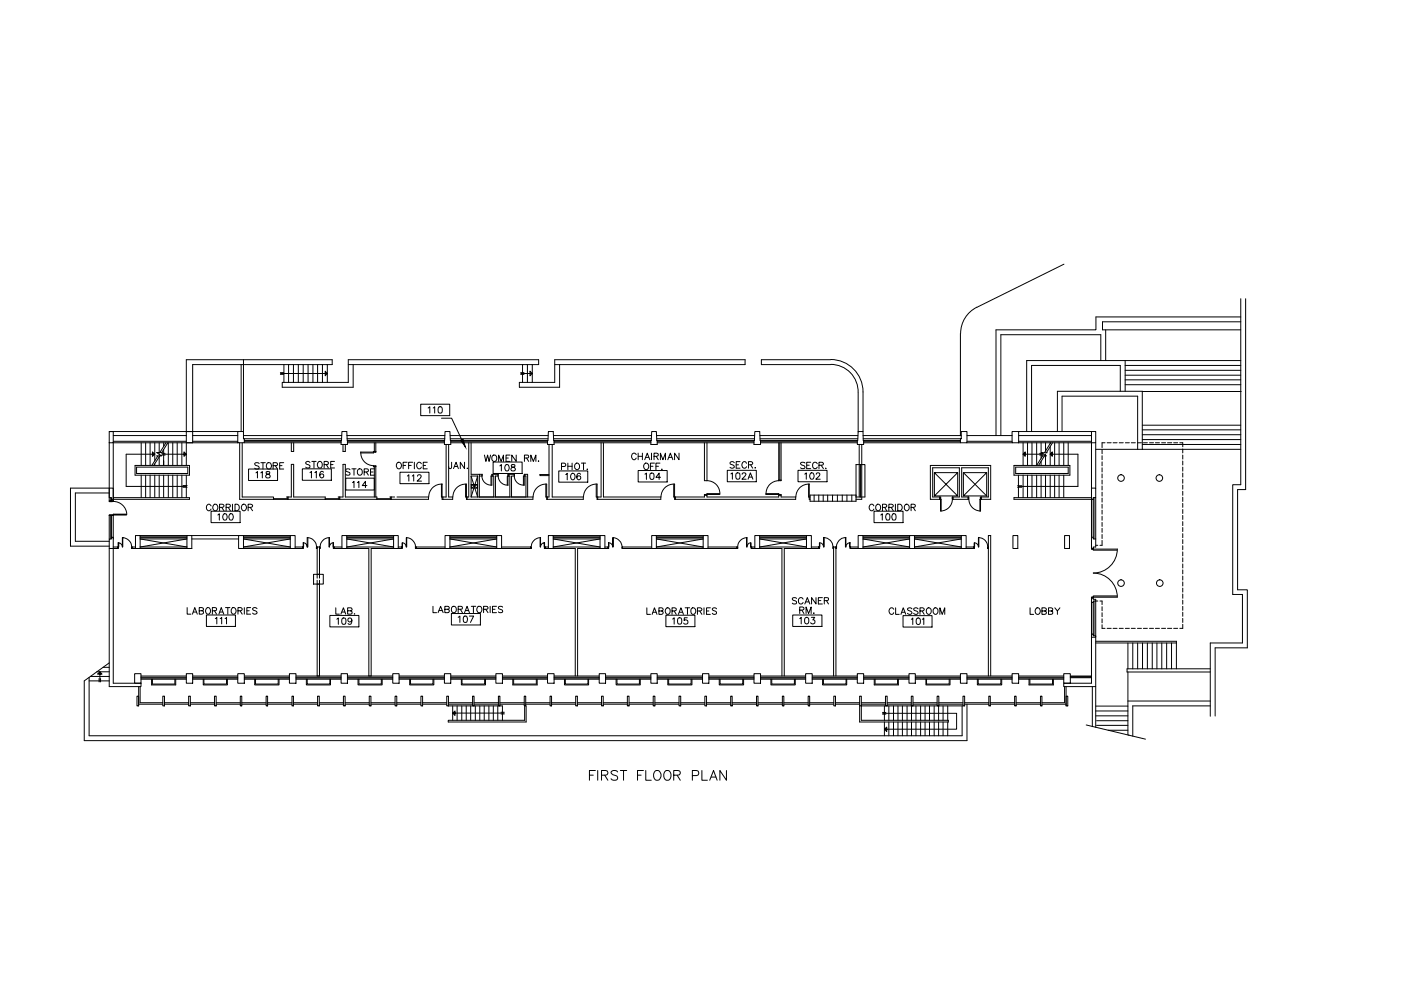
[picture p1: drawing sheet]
<svg xmlns="http://www.w3.org/2000/svg" width="420mm" height="297mm" viewBox="0 0 420 297" stroke-linecap="round" stroke-linejoin="round" font-family="sans-serif">
<!-- layer: 73-1F$0$A-FLOR-BLOW -->
<g fill="none" stroke="#000" stroke-width=".3">
<path d="M331.6 98.9v9.2M372.1 89.5v55.8h-2.4v32.9h2.9v14.5h-9.6v22M372.1 95h-43.4v3.9h-30v31.7M372.1 96.5h-41.5v2.4h41.5M373.6 89.5v57.2h-2.4v30.1h2.9v17.4h-9.7v20.4M72.3 109.3v20M73 107.8v21.5M104.5 109.3h57v-1.5h-57v6.8h-19.9v1.5h21.3v-6.8M166.4 109.3h57v-1.5h-57v6.8h-10.6v1.5h12v-6.8M249.1 107.8h-20.8v1.5h20.8M249.1 109.2a8.2 8.2 0 0 1 8.3 8.5M249.1 107.8a9.7 9.7 0 0 1 9.7 9.6"/>
<path d="M257.4 117.8v11.7M258.8 117.5v11.8M330.1 108.1v-7.8h-29.9v30.3M336 117.3v-7.8h-26.6v19.8M337.4 117.3v-9.2h-29.5v21.2M55.9 129.3v-21.5h43.7v1.5h-41.8v20M73 130.6h29.5M104 130.6h29.4M135 130.6h29.4M166 130.6h29.4M196.9 130.6h29.4M227.9 130.6h29.4"/>
<path d="M258.8 130.6h29.5M290 130.6h13.5M317.1 129.3v-12h25.5v17.4h-14M318.5 129.3v-10.6h22.7v16M32.8 147.8h-10.2v14.4h10.2M32.8 146.3h-11.7v17.4h11.7M141.3 145.2h1.9v1.1h-1.9zM94 172.1h3v3h-3zM328.6 192.2h24.2v.5h-24.2M25.3 204.1v17.9h264.7v-10.9M26.7 203v17.5h261.8v-8.9M41.6 205.8v5.3h7.2"/>
<path d="M42 205.8v4.8h6.8M45.5 203.6v1.7h7.2v-1.7M45.7 203.6v1.4h6.7v-1.4M49.3 211.1h7.3M49.3 210.6h7.3M57.1 211.1h7.2M57.1 210.6h7.2M61 203.6v1.7h7.2v-1.7M61.1 203.6v1.4h6.8v-1.4M64.8 211.1h7.3M64.8 210.6h7.3M72.5 211.1h7.3"/>
<path d="M72.5 210.6h7.3M76.4 203.6v1.7h7.3v-1.7M76.6 203.6v1.4h6.8v-1.4M80.3 211.1h7.3M80.3 210.6h7.3M88 211.1h7.2M88 210.6h7.2M91.9 203.6v1.7h7.2v-1.7M92.1 203.6v1.4h6.8v-1.4M95.8 211.1h7.2M95.8 210.6h7.2M103.5 211.1h7.2"/>
<path d="M103.5 210.6h7.2M107.4 203.6v1.7h7.2v-1.7M107.6 203.6v1.4h6.8v-1.4M111.2 211.1h7.3M111.2 210.6h7.3M119 211.1h7.2M119 210.6h7.2M122.9 203.6v1.7h7.2v-1.7M123.1 203.6v1.4h6.8v-1.4M126.7 211.1h7.3M126.7 210.6h7.3M134.5 211.1h7.2"/>
<path d="M134.5 210.6h7.2M138.4 203.6v1.7h7.2v-1.7M138.5 203.6v1.4h6.8v-1.4M142.2 211.1h7.3M142.2 210.6h7.3M149.9 211.1h7.3M149.9 210.6h7.3M153.8 203.6v1.7h7.3v-1.7M154 203.6v1.4h6.8v-1.4M157.7 211.1h7.3M157.7 210.6h7.3M165.4 211.1h7.2"/>
<path d="M165.4 210.6h7.2M169.3 203.6v1.7h7.2v-1.7M169.5 203.6v1.4h6.8v-1.4M173.2 211.1h7.2M173.2 210.6h7.2M180.9 211.1h7.2M180.9 210.6h7.2M184.8 203.6v1.7h7.2v-1.7M185 203.6v1.4h6.8v-1.4M188.7 211.1h7.2M188.7 210.6h7.2M196.4 211.1h7.2"/>
<path d="M196.4 210.6h7.2M200.3 203.6v1.7h7.2v-1.7M200.5 203.6v1.4h6.8v-1.4M204.1 211.1h7.3M204.1 210.6h7.3M211.9 211.1h7.2M211.9 210.6h7.2M215.7 203.6v1.7h7.3v-1.7M216 203.6v1.4h6.8v-1.4M219.6 211.1h7.3M219.6 210.6h7.3M227.3 211.1h7.3"/>
<path d="M227.3 210.6h7.3M231.2 203.6v1.7h7.3v-1.7M231.5 203.6v1.4h6.7v-1.4M235.1 211.1h7.3M235.1 210.6h7.3M242.8 211.1h7.3M242.8 210.6h7.3M246.7 203.6v1.7h7.2v-1.7M246.9 203.6v1.4h6.8v-1.4M250.6 211.1h7.2M250.6 210.6h7.2M258.3 211.6h30.5"/>
<path d="M258.3 211.1h7.2M258.3 210.6h7.2M262.2 203.6v1.7h7.2v-1.7M262.4 203.6v1.4h6.8v-1.4M266.1 211.1h7.2M266.1 210.6h7.2M273.8 211.1h7.2M273.8 210.6h7.2M277.7 203.6v1.7h7.2v-1.7M277.9 203.6v1.4h6.8v-1.4M281.6 211.1h7.2M281.6 210.6h7.2"/>
<path d="M289.3 211.1h7.2M289.3 210.6h7.2M293.1 203.6v1.7h7.3v-1.7M293.4 203.6v1.4h6.8v-1.4M297 211.1h7.3M297 210.6h7.3M304.7 211.1h7.3M304.7 210.6h7.3M308.6 203.6v1.7h7.3v-1.7M308.9 203.6v1.4h6.8v-1.4M312.5 211.1h7.2M319.3 205.8v4.8h-6.8"/>
<path d="M319.7 205.8v5.8M327.6 205.8v12M328.6 205.8v12.2M338.3 201.4v18.9M338.3 210.1h24.7M363 211.6h-23.3v9.1M363 200.5h-25v.9h25"/>
</g>
<!-- layer: 73-1F$0$A-WALL -->
<g fill="none" stroke="#000" stroke-width=".3">
<path d="M32.8 132.7v17.5h1.2v-17.5h37.3M32.8 129.3h38.5M34 132.3h21.9M34 130.6h21.9M57.8 132.3h13.5M57.8 130.6h13.5M71.9 132.7v17h10.1v-.7h-9.4v-16.3M87.4 139.2h.7v9.8h9.4v.7h-11.1v-.7h1zM87.4 132.7v2.6h.7v-2.6M102.9 139.2h.7v9.8h9.4v.7h-11.1v-.7h1zM102.9 133.2v2.1h.7v-2.1M112.3 132.7v2.6"/>
<path d="M112.3 139.6v9.4M112.7 132.7v2.6h-.7M112.7 139.6v9.4M133.8 133.2v15.8h-1v.7h3v-.7h-1.3v-15.8M140.6 132.7v16.3h-.5v.7h19.7v-.7h-18.5v-6.3h1.9v6.3M141.3 132.7v9.5h2.5v6.8M164.6 133.2v15.8h-.5v.7h10.8v-.7h-9.3v-15.8M180.3 132.7v16.3h-1v.7h18.9v-.7h-17.2v-16.3M211.3 132.7v11.4h.7v-11.4M279 139.5h18.1v10.2h-2.8v-.7h2.1v-8.8h-8v8.8h2v.7h-4.7v-.7h2v-8.8h-8v8.8h2.2v.7h-2.9zM290 132.7h13.5M290 132.3h13.5"/>
<path d="M305.5 132.7h21.8v13.6M305.5 132.3h21.8M305.5 130.6h21.8M305.5 129.3h21.8M328.6 132.7v13.6M34 149.2h22.8v.5h-22.8M118.4 149h-1.1v.7h11.2v-.7h-9.4M202.6 149h8.7v-.5h.7v.5h21.5v-.5h.7v.5h4.4v.7h-36zM327.3 149.2h-23.2v.5h23.2v11.3M328.6 149.2v12.3M32.8 161.5v-7h1.2v7M34 164h1.3v.4h-1.3v40.4h8.3v1h-9.5v-41.4"/>
<path d="M40.6 164h-1v.4h1M42 164.4h14.1M42 164h14.1M57.5 160.5h14.1M57.5 161.5h14.1M73 164.4h14.1M73 164h14.1M88.5 164.4h2.3M88.5 164h2.3M90.7 164v.4M95.1 175.1h.7v27.5h-.7zM95.1 164h.7v8.1h-.7z"/>
<path d="M102.5 164h-2.3v.4h2.3M104 164.4h6.6v38.2h.7v-38.2h6.7M104 164h14M119.4 164h1.1v.4h-1.1M133.5 164h-8.7v.4h8.7M134.9 164.4h14.1M134.9 164h14.1M150.4 164h8.7v.4h-8.7M164.5 164h-1v.4h1M165.9 164.4h6.6v38.2M165.9 164h14.1M180 164.4h-6.8v38.2"/>
<path d="M181.4 164h1M182.4 164v.4h-1M182.4 164v.4M186.7 164v.4M195.4 164h-8.7v.4h8.7M196.8 164.4h14.1M196.8 164h14.1M212.3 164h8.7v.4h-8.7M226.4 164h-1v.4h1M227.8 164.4h6.7v38.2M227.8 164h14.1M241.9 164.4h-6.7v38.2"/>
<path d="M243.3 164.4h2.4M243.3 164h2.4M245.5 164.4v-.4v.4M245.5 164v.4M255.1 164v.4v-.4M255.1 164v.4h2.3M255.1 164h2.3M258.8 164.4h14M258.8 164h14M274.2 164.4h14.1M274.2 164h14.1M289.7 164.4h2.3"/>
<path d="M289.7 164h2.3M292 164.4v-.4v.4M327.3 164.4h.5M327.3 179.2h.5M328.6 180.1v25.7h-9.6v-1h8.3v-24.2M41.1 208.7h.5v2.9h-.5zM48.8 208.7h.5v2.9h-.5zM56.6 208.7h.5v2.9h-.5zM64.3 208.7h.5v2.9h-.5zM72.1 208.7h.4v2.9h-.4zM79.8 208.7h.5v2.9h-.5zM87.6 208.7h.4v2.9h-.4z"/>
<path d="M95.2 208.7h.6v2.9h-.6zM103 208.7h.5v2.9h-.5zM110.7 208.7h.5v2.9h-.5zM118.5 208.7h.5v2.9h-.5zM126.2 208.7h.5v2.9h-.5zM134 208.7h.5v2.9h-.5zM141.7 208.7h.5v2.9h-.5zM149.5 208.7h.4v2.9h-.4zM157.2 208.7h.5v2.9h-.5zM165 208.7h.4v2.9h-.4zM172.6 208.7h.6v2.9h-.6zM180.4 208.7h.5v2.9h-.5z"/>
<path d="M188.1 208.7h.6v2.9h-.6zM195.9 208.7h.5v2.9h-.5zM203.6 208.7h.5v2.9h-.5zM211.4 208.7h.5v2.9h-.5zM219.1 208.7h.5v2.9h-.5zM226.9 208.7h.4v2.9h-.4zM234.6 208.7h.5v2.9h-.5zM242.4 208.7h.4v2.9h-.4zM250 202.6v-38.6h.7v38.6M250.1 208.7h.5v2.9h-.5zM257.8 208.7h.5v2.9h-.5zM265.5 208.7h.6v2.9h-.6z"/>
<path d="M273.3 208.7h.5v2.9h-.5zM281 208.7h.6v2.9h-.6zM288.8 208.7h.5v2.9h-.5zM296.4 202.6v-42.1h.7v42.1M296.5 208.7h.5v2.9h-.5zM304.3 208.7h.4v2.9h-.4zM312 208.7h.5v2.9h-.5zM319.7 208.7h.5v2.9h-.5zM338.4 220.3h.2"/>
</g>
<!-- layer: 73-1F$0$A-FLOR-STCT -->
<path d="M47.4 136.7l-1.9 2.8M47.9 136.7l-1.8 2.8M48.7 135.6h-1.7l1.4 1.1h-1.5M49.8 132.7l-1.9 2.9M50.3 132.7l-1.8 2.9M312.7 136.7l-1.8 2.8M313.2 136.7l-1.7 2.8M314.1 135.7h-1.8l1.5 1h-1.5M315.1 132.7l-1.9 3M315.7 132.7l-1.9 3M32.8 198.7l-7.5 5.4M325.7 217.3l17.8 4.3" fill="none" stroke="#000" stroke-width=".3"/>
<!-- layer: 73-1F$0$A-SITE -->
<path d="M319.1 79.2l-26.2 12.9M288 99.9v30.7M292.9 92.1a8.7 8.7 0 0 0-4.8 7.8" fill="none" stroke="#000" stroke-width=".3"/>
<!-- layer: 73-1F$0$A-ANNO-TEXT -->
<g fill="none" stroke="#000" stroke-width=".3">
<path d="M77.7 138.9l-.5-.2-.8 .2 .2 .5 .9 .4 .2 .3-.2 .4-.3 .1-.8-.3M78.2 138.7h1.4M78.9 138.7v1.9M80.1 138.9a.86 .86 0 0 1 1.3 .7 .86 .86 0 0 1-1.3 .7l-.2-.4zM81.9 139.6l1.2-.1 .1-.4-.1-.4h-1.2v1.9M82.5 139.6l.7 1M83.9 139.6h.7M85.1 138.7h-1.2v1.9h1.2M93 138.6a.68 .68 0 0 0-.7-.3 .68 .68 0 0 0-.6 .5l1.3 .9-.2 .5-.7 .1-.4-.3M93.5 138.3h1.3M94.2 138.3v2M95.4 138.6l.2-.2a.93 .93 0 0 1 1 .5 .93 .93 0 0 1-.2 1.1 .88 .88 0 0 1-1.2-.1 .88 .88 0 0 1 .2-1.3z"/>
<path d="M97.2 139.3l1.1-.1 .1-.7-1.2-.2v2M97.8 139.3l.7 1M99.2 139.3h.7M100.3 138.3h-1.1v2h1.1M119.1 138.9a.91 .91 0 0 1 1.3 .2 .91 .91 0 0 1-.4 1.3 .92 .92 0 0 1-1.1-.4 .92 .92 0 0 1 .2-1.1zM120.9 139.5h.8M122.1 138.6h-1.2v1.9M122.5 139.5h.8M123.8 138.6h-1.3v1.9M124.3 138.6v1.9M126.4 139a.8 .8 0 0 0-1.1-.4 .8 .8 0 0 0-.3 1.2 .71 .71 0 0 0 .5 .7 .71 .71 0 0 0 .9-.5M126.9 139.5h.7"/>
<path d="M128.1 138.6h-1.2v1.9h1.2M135.4 138.6v1.7l-.7 .1-.2-.6M136.3 139.8h.9M139.3 138.6v1.9l-1.3-1.9v1.9M145.3 136.4l.4 1.9 .5-1.9 .5 1.9 .4-1.9M147.7 136.7l.4-.3a.93 .93 0 0 1 .9 1 .93 .93 0 0 1-1.1 .8l-.4-.6zM149.5 138.3v-1.9l.8 1.9 .7-1.9v1.9M151.8 137.3h.7M153 136.4h-1.2v1.9h1.2M154.8 136.4v1.9l-1.3-1.9v1.9M157.3 137.3l1.1-.1 .1-.6-1.2-.2v1.9M157.9 137.3l.7 1"/>
<path d="M159.2 138.3v-1.9l.7 1.9 .8-1.9v1.9M161.5 138.1l-.1 .1h.2M168.4 139.8h1.1l.2-.6-.5-.4h-.8v2M170.3 139.8h1.3M170.3 138.8v2M171.6 138.8v2M172.7 138.9a.93 .93 0 0 1 1.1 .6 .93 .93 0 0 1-.4 1.2 .93 .93 0 0 1-1.1-.6 .93 .93 0 0 1 .4-1.2zM174.4 138.8h1.2M175 138.8v2M190.8 136.3a.8 .8 0 0 0-1.1-.4 .8 .8 0 0 0-.3 1.1 .71 .71 0 0 0 .6 .8 .71 .71 0 0 0 .8-.5M191.4 135.8v2M191.4 136.8h1.3"/>
<path d="M192.7 135.8v2M193.2 139.1a.91 .91 0 0 1 1.4 .3 .91 .91 0 0 1-.4 1.3 .92 .92 0 0 1-1.1-.4 .92 .92 0 0 1 .1-1.2zM193.4 137.8l.7-2 .8 2M193.7 137.1h.9M195.1 139.8h.7M195.4 135.8v2M196.1 136.8l1.3-.2v-.6l-1.3-.2v2M196.3 138.8h-1.2v2M196.7 139.8h.8M196.8 136.8l.6 1M197.9 138.8h-1.2v2M198 137.8v-2l.8 2 .8-2v2"/>
<path d="M200.3 137.8l.7-2 .8 2M200.6 137.1h.9M203.6 135.8v2l-1.3-2v2M220.2 138.7a.68 .68 0 0 0-.7-.4 .68 .68 0 0 0-.6 .6l1.3 .9v.3l-.4 .2-.9-.2M220.8 139.3h.7M221.9 138.4h-1.1v1.9h1.1M223.9 138.9a.71 .71 0 0 0-.8-.5 .71 .71 0 0 0-.6 .7 .8 .8 0 0 0 .3 1.1 .8 .8 0 0 0 1.1-.3M224.5 139.3h.8l.4-.6-.4-.3h-.8v1.9M225.1 139.3l.6 1M241.4 138.8l-.5-.2-.8 .2 .2 .5 .9 .3 .2 .4v.2l-.5 .3-.8-.3M241.9 139.4h.8M243.1 138.6h-1.2v1.9h1.2"/>
<path d="M245.1 139a.72 .72 0 0 0-.8-.5 .72 .72 0 0 0-.6 .8v.5a.72 .72 0 0 0 .6 .7 .72 .72 0 0 0 .8-.5M245.6 139.4h1.2l.1-.5-.1-.3h-1.2v1.9M246.2 139.4l.7 1.1M63.3 151.6a.71 .71 0 0 0-.8-.5 .71 .71 0 0 0-.6 .8v.4a.71 .71 0 0 0 .6 .8 .71 .71 0 0 0 .8-.5M64 151.4a.91 .91 0 0 1 1.3 .3 .91 .91 0 0 1-.3 1.3 .92 .92 0 0 1-1.1-.4 .92 .92 0 0 1 .1-1.2zM65.8 152.1l1.2-.1 .2-.5-.5-.4h-.9v2M66.5 152.1l.7 1M67.8 152.1l1.2-.2v-.6l-1.2-.2v2M68.4 152.1l.7 1M69.7 151.1v2M70.5 151.1h.6a1.06 1.06 0 0 1 .7 1 1.06 1.06 0 0 1-.7 1h-.6zM72.6 151.4a.91 .91 0 0 1 1.3 .3 .91 .91 0 0 1-.4 1.3 .92 .92 0 0 1-1.1-.4 .92 .92 0 0 1 .2-1.2z"/>
<path d="M74.4 152.1l1.2-.1 .1-.5-.5-.4h-.8v2M75 152.1l.7 1M105 140.8l-.5-.3-.8 .3 .2 .5 .9 .3 .2 .3v.3l-.5 .2-.8-.2M105.5 140.5h1.3M105.7 144.7l.5-.4v1.9M106.2 140.5v1.9M107.2 144.7l.4-.4v1.9M107.4 140.8a.9 .9 0 0 1 1.4 .5 .9 .9 0 0 1-1 1.1l-.6-.7zM109.2 141.5l1.2-.2v-.6l-1.2-.2v1.9M109.8 141.5l.7 .9M110 145.5h-1.4l1-1.2v1.9M111.1 141.5h.8"/>
<path d="M112.3 140.5h-1.2v1.9h1.2M136 140.5l.8-1.9 .7 1.9M140.1 140.3l.2 .1M176.1 140.6l.1 .1M198.5 140.6l.1 .1M226.5 140.1l.1 .1M247.6 140.3l.2 .1M262.1 151.6a.71 .71 0 0 0-.9-.5 .71 .71 0 0 0-.5 .8 .81 .81 0 0 0 .2 1 .81 .81 0 0 0 1.1-.1l.1-.2M262.8 151.4a.69 .69 0 0 1 .8-.2 .69 .69 0 0 1 .5 .7v.4a.79 .79 0 0 1-1 .8 .79 .79 0 0 1-.5-1.2zM264.7 152.1l1.2-.2v-.6l-1.2-.2v2M265.3 152.1l.6 1M266.6 152.1l1.1-.1 .2-.5-.5-.4h-.8v2"/>
<path d="M267.3 152.1l.6 1M268.5 151.1v2M269.2 151.1h.7a1.06 1.06 0 0 1 .7 1 1.06 1.06 0 0 1-.7 1h-.7zM271.4 151.4a.69 .69 0 0 1 .8-.2 .69 .69 0 0 1 .5 .7v.4a.79 .79 0 0 1-1.1 .8 .79 .79 0 0 1-.4-1.2zM273.2 152.1l1.2-.2v-.6l-1.2-.2v2M273.9 152.1l.6 1M238.9 179.4l-.5-.3-.8 .3 .1 .4 1.2 .7-.2 .5h-.6l-.5-.2M240.8 179.6a.72 .72 0 0 0-.8-.5 .72 .72 0 0 0-.5 .7 .8 .8 0 0 0 .3 1.1 .8 .8 0 0 0 1-.3M244.7 179.1v1.9l-1.3-1.9v1.9M246.6 179.1h-1.2v1.9h1.2M56.1 182.1v2h1.2M57.7 184.1l.7-2 .8 2"/>
<path d="M58 183.5h.9M59.7 183.1l1.3-.2v-.6l-1.3-.2v2l1.3-.2v-.6l-.4-.2M61.8 182.4l.2-.2a.9 .9 0 0 1 1.1 .4 .9 .9 0 0 1-.2 1.2l-.1 .2a.92 .92 0 0 1-1.1-.4 .92 .92 0 0 1 .1-1.2zM63.7 183.1l1.1-.2 .1-.6-1.2-.2v2M64.3 183.1l.7 1M65.7 184.1l.7-2 .7 2M65.9 183.5h.9M67.6 182.1h1.4M68.3 182.1v2M69.7 182.2a.92 .92 0 0 1 1.1 .4 .92 .92 0 0 1-.2 1.2l-.2 .2a.95 .95 0 0 1-1.1-.6 .95 .95 0 0 1 .4-1.2zM71.4 183.1h.8l.4-.6-.4-.4h-.8v2M72 183.1l.6 1"/>
<path d="M73.3 182.1v2M74 183.1h.7M75.2 182.1h-1.2v2h1.2M77.1 182.4a.72 .72 0 0 0-.7-.3 .72 .72 0 0 0-.7 .5l1.2 .7 .2 .5a.83 .83 0 0 1-1.4 0M100.7 182.2v1.9h1.1M102.2 184.1l.8-1.9 .7 1.9M102.5 183.5h.9M104.3 183.1l1.1-.1 .2-.4-.2-.4h-1.1v1.9l1.2-.1 .1-.5-.5-.4M106.3 184h.1M129.9 181.7v1.9h1M131.4 183.6l.7-1.9 .8 1.9M131.7 183h.9"/>
<path d="M133.4 182.6h1.1l.2-.5-.2-.3-1.1-.1v1.9h1.1l.2-.6-.5-.4M135.6 182a.9 .9 0 0 1 1.3 .5 .9 .9 0 0 1-1 1.1l-.5-.7zM137.4 182.6l1.2-.1v-.6l-1.2-.2v1.9M138 182.6l.7 1M139.3 183.6l.8-1.9 .7 1.9M139.6 183h.9M141.3 181.7h1.4M142 181.7v1.9M143.2 182a.86 .86 0 0 1 1.3 .7 .86 .86 0 0 1-1.3 .7l-.2-.5zM145 182.6h1.2l.2-.5-.2-.3-1.2-.1v1.9M145.7 182.6l.7 1M147 181.7v1.9"/>
<path d="M147.7 182.6h.8M148.9 181.7h-1.2v1.9h1.2M150.7 182l-.4-.3-.8 .3 .2 .5 .9 .3 .1 .3v.3l-.4 .2-.8-.2M194 182.2v1.9h1.1M195.6 184.1l.7-1.9 .7 1.9M195.8 183.5h1M197.6 183.1h.8l.5-.5-.5-.4h-.8v1.9l1.1-.1 .2-.5-.5-.4M199.7 182.5l.2-.2a.96 .96 0 0 1 1.2 .6 .96 .96 0 0 1-.6 1.2 1.03 1.03 0 0 1-.8-1.6zM201.5 183.1l1.2-.2v-.5l-1.2-.2v1.9M202.2 183.1l.6 1M203.4 184.1l.8-1.9 .8 1.9M203.8 183.5h.9"/>
<path d="M205.5 182.2h1.3M206.2 182.2v1.9M207.3 182.5a.91 .91 0 0 1 1.4 .2 .91 .91 0 0 1-.4 1.3 .92 .92 0 0 1-1.1-.3 .92 .92 0 0 1 .1-1.2zM209.2 183.1h.9l.4-.5-.4-.4h-.9v1.9M209.9 183.1l.6 1M211.1 182.2v1.9M211.9 183.1h.7M213 182.2h-1.1v1.9h1.1M214.9 182.5a.7 .7 0 0 0-.7-.4 .7 .7 0 0 0-.6 .5l.2 .3 .9 .4 .2 .5a.76 .76 0 0 1-1.3 0M239.8 182.9l1.2-.2v-.6l-1.2-.2v2M240.5 182.9l.6 1M241.4 181l.7-1.9 .8 1.9"/>
<path d="M241.7 180.4h.9M241.7 183.9v-2l.8 2 .8-2v2M244.1 183.7l.1 .1M245.4 180h.8M247.2 180h1.1l.1-.7-1.2-.2v1.9M247.8 180l.7 1M268 182.6a.8 .8 0 0 0-1.1-.3 .8 .8 0 0 0-.3 1.1 .71 .71 0 0 0 .6 .8 .71 .71 0 0 0 .8-.6M268.6 182.2v1.9h1.1M270.2 184.1l.7-1.9 .7 1.9M270.4 183.5h.9M273.5 182.5a.76 .76 0 0 0-1.3 .1l.1 .3 1 .4 .2 .5a.81 .81 0 0 1-1.3 0M275.3 182.5a.76 .76 0 0 0-1.3 .1l.2 .3 .9 .4 .2 .5a.81 .81 0 0 1-1.3 0"/>
<path d="M275.9 183.1h.8l.5-.5-.5-.4h-.8v1.9M276.5 183.1l.7 1M277.9 182.6a.8 .8 0 0 1 1.1-.3 .8 .8 0 0 1 .3 1.1 .79 .79 0 0 1-1.1 .7 .79 .79 0 0 1-.4-1.2zM280.2 182.3a.96 .96 0 0 1 1.2 .7 .96 .96 0 0 1-.7 1.1 1.01 1.01 0 0 1-.9-.7 1.01 1.01 0 0 1 .4-1.1zM281.9 184.1v-1.9l.7 1.9 .7-1.9v1.9M308.9 182.2v1.9h1.1M310.6 182.5a.91 .91 0 0 1 1.4 .2 .91 .91 0 0 1-.4 1.3 .91 .91 0 0 1-1.2-.3 .91 .91 0 0 1 .2-1.2zM312.5 183.1h1.1l.2-.5-.5-.4h-.8v1.9l1.2-.1 .1-.5-.5-.4M314.4 183.1h1.1l.2-.7-1.3-.2v1.9l1.3-.1v-.7l-.4-.2M316.3 182.2l.8 .9 .8-.9M317.1 183.1v1"/>
</g>
<!-- layer: 73-1F$0$A-WALL-PRHT -->
<path d="M143.8 142.2h.8v.5h-.8M148.1 149v-6.3h-.3v-.5h1.5v.5h-.7v6.3M152.9 149v-6.3h-.3v-.5h1.6v.5h-.8v6.3M157.7 149v-6.3h-.3v-.5h.8v6.8M164.6 142.2h-2.7v.4h2.7" fill="none" stroke="#000" stroke-width=".3"/>
<!-- layer: 73-1F$0$A-COLS-CONC -->
<g fill="none" stroke="#000" stroke-width=".3">
<path d="M32.8 129.3h1.2v3.4h-1.2zM55.9 129.3h1.9v3.4h-1.9zM71.3 129.3h1.7v2.2h.3v1.2h-2zM102.5 129.3h1.5l.2 3.9h-1.9zM133.5 129.3h1.4l.3 3.9h-1.9zM164.5 129.3h1.4l.3 3.9h-2zM195.4 129.3h1.4l.3 3.9h-1.9zM226.4 129.3h1.4l.3 3.9h-2zM257.4 129.3h1.4l.2 3.9h-1.9l.3-3.7M288.3 129.3h1.7v3.4h-2v-1.2h.3zM303.5 129.3h2v3.4h-2zM327.3 129.3h1.3v3.4h-1.3z"/>
<path d="M32.8 146.3h1.2v3.4h-.5v-.5h-.7zM327.3 146.3h1.3v2.9h-.8v.5h-.5zM32.8 161.5h.7v-.5h.5v3.4h-1.2zM40.6 160.5h1.4v3.9h-1.4zM56.1 160.5h1.4v3.9h-1.4zM71.6 160.5h1.4v3.9h-1.4zM87.1 160.5h1.4v3.9h-1.4zM102.5 160.5h1.5v3.9h-1.5zM118 160.5h1.4v3.9h-1.4zM133.5 160.5h1.4v3.9h-1.4zM149 160.5h1.4v3.9h-1.4zM164.5 160.5h1.4v3.9h-1.4z"/>
<path d="M180 160.5h1.4v3.9h-1.4zM195.4 160.5h1.4v3.9h-1.4zM210.9 160.5h1.4v3.9h-1.4zM226.4 160.5h1.4v3.9h-1.4zM241.9 160.5h1.4v3.9h-1.4zM257.4 160.5h1.4v3.9h-1.4zM272.8 160.5h1.4v3.9h-1.4zM288.3 160.5h1.4v3.9h-1.4zM303.8 160.5h1.4v3.9h-1.4zM319.3 160.5h1.4v3.9h-1.4zM327.3 179.2h.5v.4h.8v.5h-.8v.5h-.5zM327.3 161h.5v.5h.8v2.5h-.8v.4h-.5z"/>
<path d="M327.3 190.1h.5v.5h.8v.4h-1.3zM40.4 201.9h1.9v2.9h-1.9zM55.9 201.9h1.9v2.9h-1.9zM71.3 201.9h2v2.9h-2zM86.8 201.9h2v2.9h-2zM102.3 201.9h1.9v2.9h-1.9zM117.8 201.9h1.9v2.9h-1.9zM133.3 201.9h1.9v2.9h-1.9zM148.7 201.9h2v2.9h-2zM164.2 201.9h2v2.9h-2zM179.7 201.9h1.9v2.9h-1.9zM195.2 201.9h1.9v2.9h-1.9z"/>
<path d="M210.7 201.9h1.9v2.9h-1.9zM226.1 201.9h2v2.9h-2zM241.6 201.9h2v2.9h-2zM257.1 201.9h1.9v2.9h-1.9zM272.6 201.9h1.9v2.9h-1.9zM288 201.9h2v2.9h-2zM303.5 201.9h2v2.9h-2zM319 201.9h2v2.9h-2z"/>
<circle cx="336.2" cy="143.3" r=".98"/>
<circle cx="347.7" cy="143.3" r=".98"/>
<circle cx="336.2" cy="174.8" r=".98"/>
<circle cx="347.8" cy="174.8" r=".98"/>
</g>
<!-- layer: 73-1F$0$A-GLAZ-FULL -->
<g fill="none" stroke="#000" stroke-width=".3">
<path d="M257.7 133.2v15.8M258 139.3v9.7M258.1 139.3v9.7M258.4 133.2v16.5h-1.7M244.2 148.4v1.8M245.5 148.4v1.8M246.9 148.4v1.8M248.2 148.4v1.8M249.7 148.4v1.8M251.1 148.4v1.8M252.6 148.4v1.8M254 148.4v1.8"/>
<path d="M255.5 148.4v1.8M256.7 148.4h-13.8v1.8h13.8v-10.9h2.7v9.7h-2.7"/>
</g>
<!-- layer: 73-1F$0$A-FLOR-STRS -->
<g fill="none" stroke="#000" stroke-width=".3">
<path d="M85.1 109.3v5.3M86.5 109.3v5.3M88 109.3v5.3M89.5 109.3v5.3M90.9 109.3v5.3M92.4 109.3v5.3M93.8 109.3v5.3M95.2 109.3v5.3M96.7 109.3v5.3M98.2 109.3v5.3M156.7 109.3v5.3M158.2 109.3v5.3"/>
<path d="M159.6 109.3v5.3M337.4 115.3h34.7M337.4 111h34.7M337.4 112.5h34.7M337.4 109.5h34.7M337.4 113.9h34.7M337.4 108.1h34.7M342.6 117.3h29.6M42.3 132.7v6.8M43.7 132.7v6.8M45 132.7v6.8M46.4 132.7v5.5"/>
<path d="M46.4 139.1v.4M47.7 132.7v2.9M47.7 136v.3M47.7 136.7v2.8M49.1 134.7v4.8v-1.3M49.1 132.7v1.1M50.5 132.7v6.8M51.8 132.7v6.8M53.1 132.7v6.8M54.5 132.7v6.8M55.9 132.7v6.8M306.8 132.7v6.8"/>
<path d="M308.2 132.7v6.8M309.5 132.7v6.8M310.9 132.7v6.8M312.2 132.7v4.7M312.2 138.3v1.2M313.6 132.7v2.5M313.6 136.1v3.4M315 132.7v.3M315 133.9v5.6M316.3 132.7v6.8M317.6 132.7v6.8M319 132.7v6.8"/>
<path d="M320.4 132.7v6.8M342.6 127.4h29.5M342.6 128.8h29.5M342.6 130.3h29.5M342.6 131.8h29.5M342.6 133.2h29.5M342.6 134.7h29.5M42.3 142.4v6.8M43.7 142.4v6.8M45 142.4v6.8M46.4 142.4v6.8M47.7 142.4v6.8"/>
<path d="M49.1 142.4v6.8M50.5 142.4v6.8M51.8 142.4v6.8M53.1 142.4v6.8M54.5 142.4v6.8M55.9 142.4v6.8M305.4 142.4v6.8M306.8 142.4v6.8M308.2 142.4v6.8M309.5 142.4v6.8M310.9 142.4v6.8M312.2 142.4v6.8"/>
<path d="M313.6 142.4v6.8M315 142.4v6.8M316.3 142.4v6.8M317.6 142.4v6.8M319 142.4v6.8M338.3 192.7v7.8M339.7 192.7v7.8M341.2 192.7v7.8M342.6 192.7v7.8M344.1 192.7v7.8M345.6 192.7v7.8M347 192.7v7.8"/>
<path d="M348.4 192.7v7.8M349.9 192.7v7.8M351.3 192.7v7.8M352.8 192.7v7.8M26.7 204.1h6.1M27.1 202.8h5.7M29 201.4h3.8M30.9 200h1.9M134.5 211.6h16.2v4.3M135.8 211.6v4.3M137.1 211.6v4.3M138.5 211.6v4.3"/>
<path d="M139.8 211.6v4.3M141.2 211.6v4.3M142.6 211.6v4.3M143.9 211.6v4.3M145.2 211.6v4.3M146.6 211.6v4.3M147.9 211.6v4.3M149.3 211.6v4.3M265.2 211.6v4.3M265.2 216.4v4.1M266.6 211.6v4.3M266.6 216.4v4.1"/>
<path d="M268 211.6v4.3M268 216.4v4.1M269.3 211.6v4.3M269.3 216.4v4.1M270.6 211.6v4.3M270.6 216.4v4.1M272 211.6v4.3M272 216.4v4.1M273.4 211.6v4.3M273.4 216.4v4.1M274.7 211.6v4.3M274.7 216.4v4.1"/>
<path d="M276.1 211.6v4.3M276.1 216.4v4.1M277.4 211.6v4.3M277.4 216.4v4.1M278.8 211.6v4.3M278.8 216.4v4.1M280.2 211.6v4.3M280.2 216.4v4.1M281.5 211.6v4.3M281.5 216.4v4.1M282.8 211.6v4.3M282.8 216.4v4.1"/>
<path d="M284.2 211.6v4.3M284.2 216.4v4.1M328.6 214.6h9.7M328.6 213.1h9.7M328.6 211.6h9.7M328.9 217.4h9.4M328.9 216h9.4M332.4 218.9h5.9"/>
</g>
<!-- layer: 73-1F$0$A-FLOR-STRS-LDER -->
<g fill="none" stroke="#000" stroke-width=".3">
<path d="M84.1 111.7h1M84.1 112.2h1M84.1 112h14.1l-.7 .6v-1.3l.7 .7M156.1 111.7h1.1M156.1 112.2h1.1M156.2 112h3.4l-.7 .6v-1.3l.7 .7M46.4 136.1l-.7-.7v1.4l.7-.7h-8.6v9.7h18.1M48.5 135.9h1M48.5 136.4h1M48.6 136.1h7.3l-.7 .7v-1.4l.7 .7M306.8 136.1l.7 .7v-1.4l-.7 .7h5.9M311.8 135.9h1"/>
<path d="M311.8 136.4h1M315 136.1l.6 .7v-1.4l-.6 .7h8.3v9.7h-17.9M54.9 146h1.2M54.9 145.5h1.2M305.2 145.6h1.2M305.2 146h1.2M29.7 203.4v1M30 201.4l-.7 .7h1.3l-.6-.7v2.9M30.2 203.4v1M135.8 213.7l.7 .7v-1.3l-.7 .6h15.3M150.2 214h1M150.2 213.5h1"/>
<path d="M264.7 214.1h1M264.7 213.6h1M264.7 213.8h22.2v4.8h-21.7l.7 .7v-1.4l-.7 .7"/>
</g>
<!-- layer: 73-1F$0$A-FLOR-EVTR -->
<path d="M280.2 141.7h7l-7 7v-7l7 7h-7M287.2 141.7v7M288.9 141.7h7l-7 7h7v-7M288.9 141.7v7M289 141.7l7 7" fill="none" stroke="#000" stroke-width=".3"/>
<!-- layer: 73-1F$0$A-FLOR-ABOV -->
<g fill="none" stroke="#000" stroke-width=".3">
<path d="M330.5 134.8v1.2M330.5 136.6v1.2M330.5 138.4v1.2M331.4 132.7h-.9v1.5M332 132.7h1.2M333.8 132.7h1.2M335.7 132.7h1.2M337.5 132.7h1.2M339.3 132.7h1.2M341.1 132.7h1.2M342.9 132.7h1.2M344.7 132.7h1.2"/>
<path d="M346.5 132.7h1.2M348.4 132.7h1.2M350.1 132.7h1.3M352 132.7h1.2M353.8 132.7h.9v1.2M354.7 134.6v1.2M354.7 136.4v1.2M354.7 138.2v1.2M330.5 140.2v1.3M330.5 142v1.3M330.5 143.9v1.2M330.5 145.7v1.2"/>
<path d="M330.5 147.5v1.2M330.5 149.3v1.2M330.5 151.1v1.2M330.5 152.9v1.2M330.5 154.7v1.3M330.5 156.6v1.2M330.5 158.4v1.2M354.7 140v1.2M354.7 141.8v1.2M354.7 143.6v1.2M354.7 145.4v1.2M354.7 147.3v1.2"/>
<path d="M354.7 149v1.3M354.7 150.9v1.2M354.7 152.7v1.2M354.7 154.5v1.2M354.7 156.3v1.2M354.7 158.1v1.2M354.7 160v1.2M95.1 172.1v1.2M95.1 173.9v1.2M95.8 172.1v1.2M95.8 173.9v1.2M328.6 163.4h.6"/>
<path d="M330.5 160.2v1.2M330.5 162v1.4h-.6M354.7 161.7v1.2M354.7 163.6v1.2M354.7 165.4v1.2M354.7 167.2v1.2M354.7 169v1.2M354.7 170.8v1.2M354.7 172.7v1.2M354.7 174.4v1.2M354.7 176.3v1.2M354.7 178.1v1.2"/>
<path d="M354.7 179.9v1.2M328.6 180.1h.6M329.9 180.1h.6v1.1M330.5 181.9v1.2M330.5 183.6v1.2M330.5 185.5v1.2M330.5 187.3v1h.9M332 188.3h1.2M333.8 188.3h1.2M335.7 188.3h1.2M337.5 188.3h1.2M339.3 188.3h1.2"/>
<path d="M341.1 188.3h1.2M342.9 188.3h1.2M344.7 188.3h1.2M346.5 188.3h1.2M348.4 188.3h1.2M350.1 188.3h1.3M352 188.3h1.2M354.7 187.1v1.2h-.9M354.7 181.7v1.2M354.7 183.5v1.2M354.7 185.4v1.2"/>
</g>
<!-- layer: 73-1F$0$A-FLOR-STHR -->
<path d="M40.5 139.5h16.3v2.9h-16.3zM304.1 139.5h16.8v2.9h-16.8zM41 140h15.3v1.9h-15.3zM304.6 140h15.8v1.9h-15.8zM157.3 211.6v4.3h-22.9v.5h23.4v-4.8M257.8 211.6v4.8h26.6v-.5h-26.1v-4.3" fill="none" stroke="#000" stroke-width=".3"/>
<!-- layer: 73-1F$0$A-GLAZ -->
<g fill="none" stroke="#000" stroke-width=".3">
<path d="M73.3 132.3h29M73.3 132h29M104.2 132.3h29.1M104.2 132h29.1M135.2 132.3h29M135.2 132h29M166.2 132.3h29M166.2 132h29M197.1 132.3h29M197.1 132h29M228.1 132.3h29M228.1 132h29"/>
<path d="M233.5 132.7v11.2M233.9 132.7v11.2M234.2 132.7v11.2M259 132.3h29M259 132h29M33.2 149.2v1M33.2 154.5v7M33.5 149.7v.5M33.5 154.5v6.5M327.8 149.7v11.3M328.1 149.2v12.3M327.8 180.6v9.5"/>
<path d="M328.1 180.1v10.5M42.3 203h13.6M42.3 203.3h13.6M57.8 203h13.5M57.8 203.3h13.5M73.3 203h13.5M73.3 203.3h13.5M88.8 203h13.5M88.8 203.3h13.5M104.2 203h13.6M104.2 203.3h13.6M119.7 203h13.6"/>
<path d="M119.7 203.3h13.6M135.2 203h13.5M135.2 203.3h13.5M150.7 203h13.5M150.7 203.3h13.5M166.2 203h13.5M166.2 203.3h13.5M181.6 203h13.6M181.6 203.3h13.6M197.1 203h13.6M197.1 203.3h13.6M212.6 203h13.5"/>
<path d="M212.6 203.3h13.5M228.1 203h13.5M228.1 203.3h13.5M243.6 203h13.5M243.6 203.3h13.5M259 203h13.6M259 203.3h13.6M274.5 203h13.5M274.5 203.3h13.5M290 203h13.5M290 203.3h13.5M305.5 203h13.5"/>
<path d="M305.5 203.3h13.5M321 202.9h6.3M321 202.8h6.3"/>
</g>
<!-- layer: 73-1F$0$A-GLAZ-SILL -->
<g fill="none" stroke="#000" stroke-width=".3">
<path d="M73.1 131.5h29.3M73.3 132.7h29M104.1 131.5h29.3M104.2 132.7h29.1M135.1 131.5h29.2M135.2 132.7h29M166 131.5h29.3M166.2 132.7h29M197 131.5h29.3M197.1 132.7h29M228 131.5h29.2M228.1 132.7h29"/>
<path d="M258.9 131.5h29.1M259 132.7h29M42 160.5h14.1M42 161.5h14.1M73 160.5h14.1M73 161.5h14.1M104 160.5h14M104 161.5h14M134.9 160.5h14.1M134.9 161.5h14.1M165.9 160.5h14.1M165.9 161.5h14.1"/>
<path d="M196.8 160.5h14.1M196.8 161.5h14.1M227.8 160.5h14.1M227.8 161.5h14.1M258.8 160.5h14M258.8 161.5h14M274.2 160.5h14.1M274.2 161.5h14.1M42.3 202.6h13.6M42.3 203.6h13.6M57.8 202.6h13.5M57.8 203.6h13.5"/>
<path d="M73.3 202.6h13.5M73.3 203.6h13.5M88.8 202.6h13.5M88.8 203.6h13.5M104.2 202.6h13.6M104.2 203.6h13.6M119.7 202.6h13.6M119.7 203.6h13.6M135.2 202.6h13.5M135.2 203.6h13.5M150.7 202.6h13.5M150.7 203.6h13.5"/>
<path d="M166.2 202.6h13.5M166.2 203.6h13.5M181.6 202.6h13.6M181.6 203.6h13.6M197.1 202.6h13.6M197.1 203.6h13.6M212.6 202.6h13.5M212.6 203.6h13.5M228.1 202.6h13.5M228.1 203.6h13.5M243.6 202.6h13.5M243.6 203.6h13.5"/>
<path d="M259 202.6h13.6M259 203.6h13.6M274.5 202.6h13.5M274.5 203.6h13.5M290 202.6h13.5M290 203.6h13.5M305.5 202.6h13.5M305.5 203.6h13.5M321 203.1h6.3M321 202.6h6.3"/>
</g>
<!-- layer: 73-1F$0$A-DOOR -->
<g fill="none" stroke="#000" stroke-width=".3">
<path d="M108.1 135.5h3.9M108.2 135.5a3.8 3.8 0 0 0 3.8 4.1M112 139.6h.7v.3h-.7zM112 135.3v.5h-3.9M112.7 135.3v.3h-.7M32.8 154.3l1.2 .2h-1.2zM32.8 150.2l1.2 .1-1.2 .1zM34 154.1h4v.3h-4zM34 150.3a4 4 0 0 1 4 3.8M82 149.7h4.4M82 149.5h4.2M85.9 149h.5"/>
<path d="M86.2 149v.7M97.5 149.7h4.4M97.5 149.5h4.2M101.4 149h.5M101.7 149v.7M113 149.7h4.3M113 149.5h4.2M116.9 149h.4M117.2 149v.7M132.4 145.1v3.9h.4M132.6 145.1v4.6h.2M132.7 145.1a3.8 3.8 0 0 0-4.1 3.8"/>
<path d="M135.8 148.9a3.8 3.8 0 0 1 4.1-3.8v4.6h.2M139.6 145.1v3.9h.5M144.6 142.2a2.76 2.76 0 0 0 2.9 3.2M147.8 142.7h-.6v2.7M147.8 142.2h-.3v3.2M149.5 142.2a2.76 2.76 0 0 0 2.9 3.2M152.6 142.7h-.5v2.7M152.6 142.2h-.3v3.2M154.3 142.2a2.76 2.76 0 0 0 2.9 3.2M157.4 142.2h-.2v3.2M157.4 142.7h-.4v2.7M159.9 148.9a3.8 3.8 0 0 1 4.1-3.8l-.1 4.6h.2"/>
<path d="M163.7 145.1v3.9h.5M178.8 145.1v3.9h.5M179.1 145.1v4.6h.2M179.1 145.1a3.8 3.8 0 0 0-4.1 3.8M202 145.1v3.9h.6M202.3 145.1v4.6h.3M202.3 145.1a3.8 3.8 0 0 0-4.1 3.8M212.1 144.1a3.8 3.8 0 0 1 3.8 4.1M215.8 148.2h-4.5v.3M215.8 148h-3.8v.5M229.7 148.2h4.5v.3M229.7 148h3.8v.5"/>
<path d="M233.5 143.9h.7v.2h-.7zM233.6 144.1a3.8 3.8 0 0 0-3.9 4.1M242.5 145.1v3.9h.4M242.7 145.1v4.6h.2M242.8 145.1a3.8 3.8 0 0 0-4.1 3.8M281.9 149h.2v.7h-.2zM282.1 149.7h.2v3.5h-.2zM285.6 149h.1v.7zM285.6 149.6a3.5 3.5 0 0 1-3.3 3.6M290.4 149h.2l-.1 .7zM290.6 149.6a3.5 3.5 0 0 0 3.3 3.6M293.9 149.7h.2v3.5h-.2z"/>
<path d="M294 149h.3v.7h-.2zM35.3 164l.2 .4h-.2zM35.6 162.7h-.2v1.3h.2v-1.3a1.33 1.33 0 0 1 1.1 1.3M36.8 161.2l-.1 2.8 .1-2.8a2.82 2.82 0 0 1 2.7 2.8M39.5 164l.1 .4h-.2zM90.7 164h.2l.1 .4h-.3zM90.9 162.7l.2 1.3zM92.3 161.2a2.83 2.83 0 0 1 2.6 2.8M92.3 161.2h-.2v2.8a1.33 1.33 0 0 0-1-1.3M92.3 161.2v2.8h-.2M94.9 164h.2v.4h-.2zM95.8 164h.2l.1 .4h-.3z"/>
<path d="M98.7 161.2v2.8l.1-2.8a2.73 2.73 0 0 0-2.8 2.8M99.9 162.7l.1 1.3zM99.9 162.7a1.33 1.33 0 0 0-1.1 1.3M100 164h.2v.4h-.3zM120.5 164l.1 .4h-.1zM120.6 162.7l.1 1.3zM120.7 162.7a1.31 1.31 0 0 1 1.1 1.3M121.8 161.2l.2 2.8zM122 161.2a2.83 2.83 0 0 1 2.6 2.8M124.6 164h.2v.4h-.2zM159.1 164h.2l.1 .4h-.3zM162 161.2l.1 2.8z"/>
<path d="M162 161.2a2.82 2.82 0 0 0-2.7 2.8M163.2 162.7l.1 1.3-.1-1.3a1.33 1.33 0 0 0-1.1 1.3M163.3 164h.2v.4h-.2zM182.4 164l.2 .4h-.2zM182.5 162.7l.1 1.3zM182.6 162.7a1.31 1.31 0 0 1 1.2 1.3M183.8 161.2l.1 2.8zM183.9 161.2a2.96 2.96 0 0 1 2.7 2.8M186.6 164l.1 .4h-.2zM221 164h.2l.1 .4h-.3zM223.9 161.2l.1 2.8zM223.9 161.2a2.82 2.82 0 0 0-2.7 2.8"/>
<path d="M225.1 162.7l.1 1.3zM225.1 162.7a1.33 1.33 0 0 0-1.1 1.3M225.2 164h.2v.4h-.2zM245.5 164h.2l.1 .4h-.3zM245.7 162.7l.2 1.3zM245.9 162.7a1.31 1.31 0 0 1 1.1 1.3M247 161.1l.1 2.9-.1-2.8M247.1 161.1a2.82 2.82 0 0 1 2.7 2.9M249.8 164h.2v.4h-.3zM250.7 164h.2v.4h-.2zM253.5 161.1a2.82 2.82 0 0 0-2.6 2.9M253.7 161.1l-.2 2.9 .2-2.8"/>
<path d="M254.8 162.7a1.33 1.33 0 0 0-1.1 1.3M254.8 162.7h.1v1.3h-.1zM254.9 164l.2 .4h-.2zM292 164l.2 .4h-.2zM292.2 162.7l.1 1.3zM292.3 162.7a1.31 1.31 0 0 1 1.1 1.3M293.4 161.1l.2 2.9-.2-2.8M293.6 161.1a2.82 2.82 0 0 1 2.6 2.9M296.2 164h.2v.4h-.2zM327.3 164.4h.5v.2l-.5 .1zM327.3 178.9l.5 .1v.2h-.5zM335 164.9h-7.2v-.3h7.3a7.2 7.2 0 0 1-7.2 7.2 7.2 7.2 0 0 1 7.2 7.2"/>
<path d="M335 178.6h-7.2v.4h7.3"/>
</g>
<!-- layer: 73-1F$0$A-FLOR-SHFT -->
<g fill="none" stroke="#000" stroke-width=".3">
<path d="M141.3 142.7l1.9 6.3M141.3 145.2l1.9 1.1M143.2 145.2l-1.9 1.1M143.2 142.7l-1.9 6.3M42 161.5l14.1 2.5M56.1 161.5l-14.1 2.5M73 161.5l14.1 2.5M87.1 161.5l-14.1 2.5M104 161.5l14 2.5M118 161.5l-14 2.5M134.9 161.5l14.1 2.5M149 161.5l-14.1 2.5"/>
<path d="M165.9 161.5l14.1 2.5M180 161.5l-14.1 2.5M196.8 161.5l14.1 2.5M210.9 161.5l-14.1 2.5M227.8 161.5l14.1 2.5M241.9 161.5l-14.1 2.5M258.8 161.5l14 2.5M272.8 161.5l-14 2.5M274.2 161.5l14.1 2.5M288.3 161.5l-14.1 2.5"/>
</g>
<!-- layer: 73-1F$0$A-WALL-WOOD -->
<g fill="none" stroke="#000" stroke-width=".3">
<path d="M42 161.2h14.1M42 160.9h14.1M73 161.2h14.1M73 160.9h14.1M104 161.2h14M104 160.9h14M134.9 161.2h14.1M134.9 160.9h14.1M165.9 161.2h14.1M165.9 160.9h14.1M196.8 161.2h14.1M196.8 160.9h14.1"/>
<path d="M227.8 161.2h14.1M227.8 160.9h14.1M258.8 161.2h14M258.8 160.9h14M274.2 161.2h14.1M274.2 160.9h14.1"/>
</g>
<!-- layer: 73-1F$0$A-ANNO-TEXM -->
<g fill="none" stroke="#000" stroke-width=".3">
<path d="M176.8 232.3h1.1M178.6 230.9h-1.8v3M179.3 230.9v3M180.4 232.3l1.6-.1 .3-.4-.1-.6-.6-.3h-1.2v3M181.3 232.3l1 1.6M185.2 231.4a1.1 1.1 0 0 0-1-.5 1.1 1.1 0 0 0-.9 .7l.5 .6 .9 .3a.71 .71 0 0 1 .5 .5 .71 .71 0 0 1-.2 .7 1.37 1.37 0 0 1-1.7-.3M186 230.9h2M187 230.9v3M191.2 232.3h1.1M193 230.9h-1.8v3M193.7 230.9v3h1.6M196.5 231.1a1.4 1.4 0 0 1 1.7 .6 1.4 1.4 0 0 1-.3 1.7 1.04 1.04 0 0 1-1.2 .4 1.04 1.04 0 0 1-.7-1.1v-.7z"/>
<path d="M199.6 231.1a1.4 1.4 0 0 1 1.6 .6 1.4 1.4 0 0 1-.2 1.7 1.04 1.04 0 0 1-1.3 .4 1.04 1.04 0 0 1-.6-1.1v-.7zM202 232.3l1.8-.1 .2-.4-.1-.6-.6-.3h-1.3v3M203.1 232.3l.9 1.6M207.6 232.5l1.7-.2 .2-.4-.1-.7-.6-.3h-1.2v3M210.5 230.9v3h1.6M212.8 233.9l1.2-3 1.1 3M213.3 232.9h1.4M217.9 230.9v3l-2-3v3"/>
</g>
<!-- layer: 73-1F$0$A-FLOR-IDEN -->
<g fill="none" stroke="#000" stroke-width=".3">
<path d="M126.2 121.2h8.7v3.4h-8.7zM128.4 122.3l.5-.4v1.9M129.9 122.3l.5-.4v1.9M131.6 122l.5-.1a1.14 1.14 0 0 1 0 1.9h-.5l-.2-.3v-.8zM147.9 138.5h8.7v3.4h-8.7zM149.9 139.6l.5-.3v1.9M151.7 139.3a.95 .95 0 0 1 1.1 .7 .95 .95 0 0 1-.7 1.2l-.4-.1-.3-.8zM153.4 139.3v.6l.6 .2a.57 .57 0 0 1 .6 .7 .57 .57 0 0 1-.9 .4l-.3-.1-.2-.6 .3-.4 .9-.2v-.4l-.4-.2zM63.3 153.2h8.7v3.5h-8.7zM65.3 154.4l.5-.4v1.9M67.1 154.1a.95 .95 0 0 1 1.1 .7 .95 .95 0 0 1-.6 1.1l-.5-.1-.3-.7zM69 154.1a.95 .95 0 0 1 1 .7 .95 .95 0 0 1-.6 1.1l-.4-.1-.4-.7z"/>
<path d="M74.5 140.6h8.7v3.4h-8.7zM76.8 141.7l.4-.3v1.9M78.2 141.7l.5-.3v1.9M79.9 141.4v.6l.8 .2 .3 .4a.63 .63 0 0 1-.7 .7 .63 .63 0 0 1-.5-.9l1.1-.6-.1-.4zM90.7 140.5h8.7v3.5h-8.7zM93 141.7l.4-.4v2M94.4 141.7l.5-.4v2M97 141.5l-.1-.1a.55 .55 0 0 0-.9 .3 .98 .98 0 0 0 .5 1.6 .62 .62 0 0 0 .6-.7 .62 .62 0 0 0-.6-.6 .62 .62 0 0 0-.6 .6M103.7 143.3h8.6v3.6h-8.6zM119.9 141.5h8.7v3.5h-8.7zM122.2 142.7l.4-.4v1.9M123.6 142.7l.5-.4v1.9"/>
<path d="M125.2 142.7l.2-.3 .5-.1 .3 .2 .1 .4-1.2 1.3h1.3M167.6 141.2h8.7v3.3h-8.7zM169.7 142.2l.4-.3v1.9M171.4 142a.55 .55 0 0 1 .9 .2l.2 .5a.9 .9 0 0 1-.8 1.1 1.18 1.18 0 0 1-.3-1.8zM174.1 142.2l-.1-.2a.55 .55 0 0 0-.9 .2 .97 .97 0 0 0 .6 1.6 .62 .62 0 0 0 .5-.6 .62 .62 0 0 0-.6-.6 .62 .62 0 0 0-.6 .6M191.4 141h8.7v3.5h-8.7zM193.4 142.1l.5-.3v1.9M195.1 141.9h.8l.2 .7a.8 .8 0 0 1-.7 1.1 1.24 1.24 0 0 1-.3-1.8zM198.1 143.1h-1.4l1-1.3v1.9M218.1 141h8.7v3.4h-8.7zM219.2 142l.4-.3v1.9M220.9 141.8h.8l.2 .8a.8 .8 0 0 1-.7 1 1.3 1.3 0 0 1-.3-1.8z"/>
<path d="M222.6 142.2l.3-.5 .6 .1 .2 .2-.3 .7-.9 .9h1.3M224.3 143.6l.7-1.9 .8 1.9M224.6 143h.9M239.3 141h8.7v3.4h-8.7zM241.4 142.1l.4-.4v1.9M243.1 141.8a.95 .95 0 0 1 1.1 .7 .95 .95 0 0 1-.6 1.1h-.5l-.3-.8zM244.8 142.2l.3-.5 .6 .1 .2 .3-.3 .6-.9 .9h1.3M262.1 153.2h8.7v3.5h-8.7zM264.2 154.4l.4-.4v1.9M265.9 154.1l.5-.1a1.14 1.14 0 0 1 0 1.9l-.5-.1-.3-.7zM267.7 154.1l.5-.1a1.14 1.14 0 0 1 0 1.9l-.5-.1-.2-.7zM61.9 184.3h8.7v3.5h-8.7z"/>
<path d="M64.6 185.4l.4-.4v2M66 185.4l.5-.4v2M67.5 185.4l.4-.4v2M98.9 184.5h8.7v3.4h-8.7zM101 185.6l.5-.4v1.9M102.7 185.3l.5-.1a1.07 1.07 0 0 1 0 1.9h-.2a1.3 1.3 0 0 1-.3-1.8zM105.5 185.9a.6 .6 0 0 1-.8 .5 .6 .6 0 0 1-.3-.9 .6 .6 0 0 1 1 0l.1 .4a.95 .95 0 0 1-.7 1.2l-.4-.2M135.4 183.9h8.7v3.4h-8.7zM137.4 185l.5-.3v1.9M139.2 184.7h.7l.3 .8-.3 1h-.7l-.2-.3-.1-.7zM140.8 184.7h1.2l-.9 1.9M199.7 184.4h8.7v3.4h-8.7z"/>
<path d="M201.7 185.5l.5-.3v1.9M203.4 185.2h.6a1.14 1.14 0 0 1 0 1.9l-.6-.1-.1-.2-.1-.8zM206.1 185.2h-.9v.8a.67 .67 0 0 1 1 0 .67 .67 0 0 1-.2 1 .67 .67 0 0 1-1-.2M237.7 184.3h8.8v3.5h-8.8zM239.8 185.4l.5-.4v2M241.5 185.2a.6 .6 0 0 1 1 .2l.1 .5a.83 .83 0 0 1-.7 1.1 1.24 1.24 0 0 1-.4-1.8zM243.3 185h1l-.5 .8a.65 .65 0 0 1 .6 .6 .65 .65 0 0 1-.5 .7 .65 .65 0 0 1-.8-.5M270.8 184.5h8.7v3.5h-8.7zM273.3 185.6l.4-.4v2M275 185.4a.6 .6 0 0 1 1 .2v.5a.83 .83 0 0 1-.7 1.1 1.24 1.24 0 0 1-.3-1.8zM276.6 185.6l.4-.4v2"/>
</g>
<!-- layer: 73-1F$0$A-ANNO-LEDR -->
<path d="M138.2 132l.7-.4 .7 2.4z" fill="#000" stroke="#000" stroke-width=".3"/>
<path d="M132.4 125.3h3l3.1 6.5" fill="none" stroke="#000" stroke-width=".3"/>
</svg>
